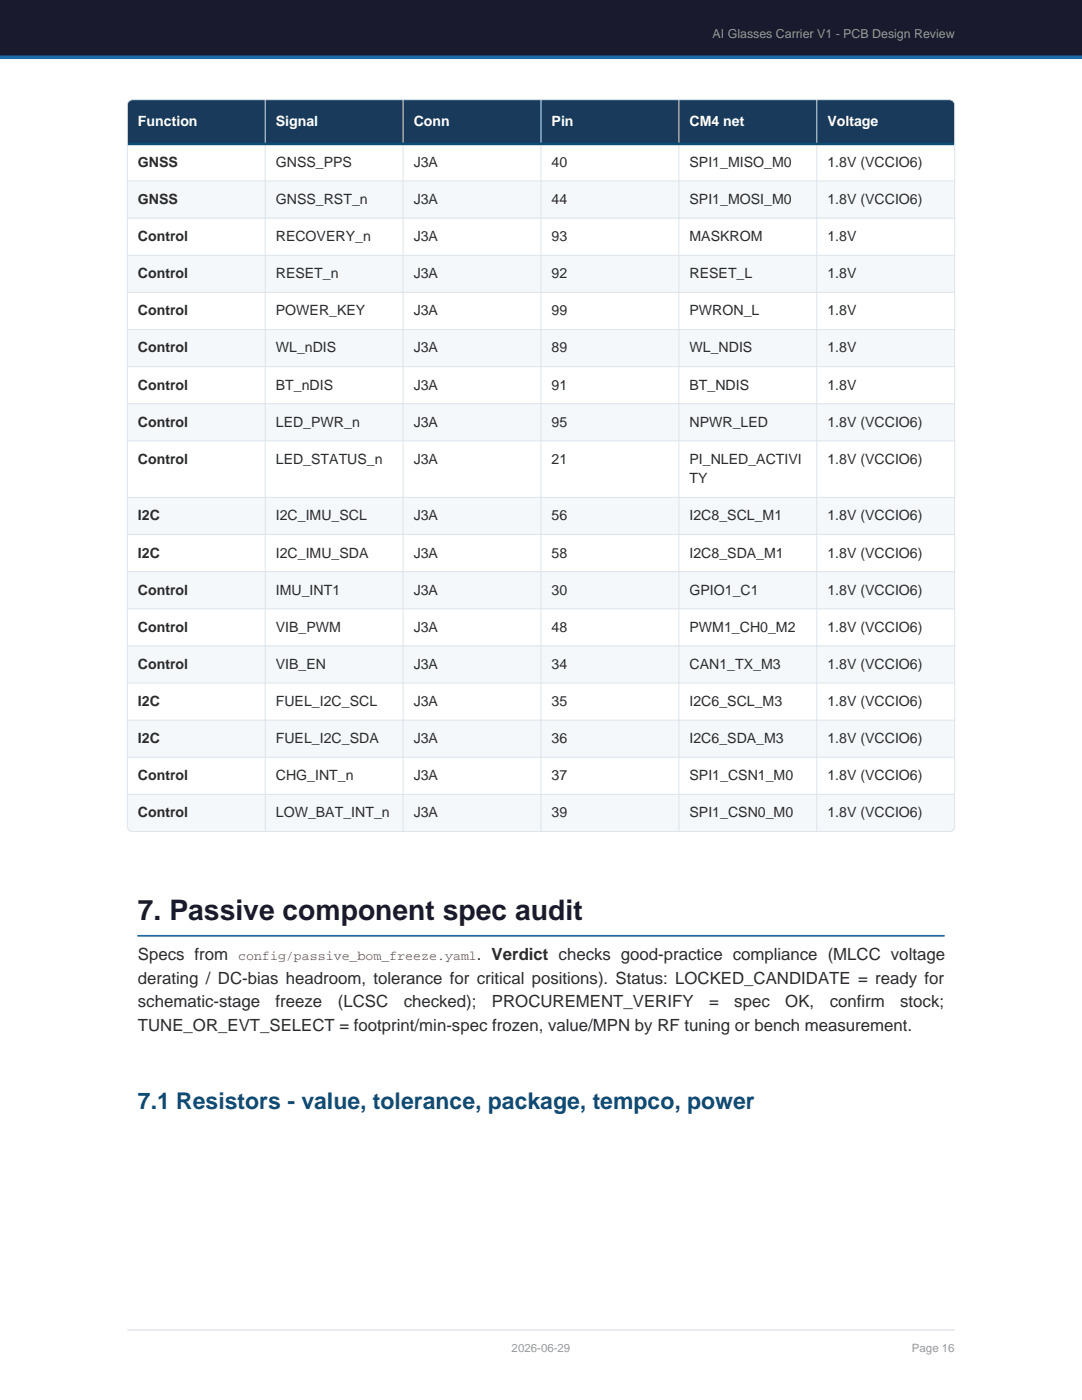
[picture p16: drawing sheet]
<svg xmlns="http://www.w3.org/2000/svg" width="216mm" height="279mm" viewBox="0 0 216 279" stroke-linecap="round" stroke-linejoin="round" font-family="sans-serif">
<defs><g id="words">
<text font-size="5.6" fill="#1a1a2e" x="27.5" y="183.6">7. Passive component spec audit</text>
<text font-size="4.6" fill="#0f4c75" x="27.5" y="221.3">7.1 Resistors - value, tolerance, package, tempco, power</text>
<g font-size="3.4" fill="#2c2c2c">
<text x="27.5" y="191.5">Specs from</text>
<text x="95.2" y="191.5">. Verdict checks good-practice compliance (MLCC voltage</text>
<text x="27.5" y="196.3">derating / DC-bias headroom, tolerance for critical positions). Status: LOCKED_CANDIDATE = ready for</text>
<text x="27.5" y="201">schematic-stage</text>
<text x="55" y="201">freeze</text>
<text x="67.4" y="201">(LCSC</text>
<text x="80.6" y="201">checked);</text>
<text x="98.2" y="201">PROCUREMENT_VERIFY</text>
<text x="141.5" y="201">=</text>
<text x="146.5" y="201">spec</text>
<text x="156.7" y="201">OK,</text>
<text x="165.6" y="201">confirm</text>
<text x="179.6" y="201">stock;</text>
<text x="27.5" y="205.8">TUNE_OR_EVT_SELECT = footprint/min-spec frozen, value/MPN by RF tuning or bench measurement.</text>
</g>
<g font-size="2.8" fill="#fff">
<text x="27.5" y="25.2">Function</text>
<text x="55" y="25.2">Signal</text>
<text x="82.5" y="25.2">Conn</text>
<text x="110.1" y="25.2">Pin</text>
<text x="137.6" y="25.2">CM4 net</text>
<text x="165.1" y="25.2">Voltage</text>
</g>
<g font-size="2.8" fill="#2c2c2c">
<text x="27.5" y="33.3">GNSS</text>
<text x="55" y="33.3">GNSS_PPS</text>
<text x="82.5" y="33.3">J3A</text>
<text x="110.1" y="33.3">40</text>
<text x="137.6" y="33.3">SPI1_MISO_M0</text>
<text x="165.1" y="33.3">1.8V (VCCIO6)</text>
<text x="27.5" y="40.7">GNSS</text>
<text x="55" y="40.7">GNSS_RST_n</text>
<text x="82.5" y="40.7">J3A</text>
<text x="110.1" y="40.7">44</text>
<text x="137.6" y="40.7">SPI1_MOSI_M0</text>
<text x="165.1" y="40.7">1.8V (VCCIO6)</text>
<text x="27.5" y="48.1">Control</text>
<text x="55" y="48.1">RECOVERY_n</text>
<text x="82.5" y="48.1">J3A</text>
<text x="110.1" y="48.1">93</text>
<text x="137.6" y="48.1">MASKROM</text>
<text x="165.1" y="48.1">1.8V</text>
<text x="27.5" y="55.5">Control</text>
<text x="55" y="55.5">RESET_n</text>
<text x="82.5" y="55.5">J3A</text>
<text x="110.1" y="55.5">92</text>
<text x="137.6" y="55.5">RESET_L</text>
<text x="165.1" y="55.5">1.8V</text>
<text x="27.5" y="62.9">Control</text>
<text x="55" y="62.9">POWER_KEY</text>
<text x="82.5" y="62.9">J3A</text>
<text x="110.1" y="62.9">99</text>
<text x="137.6" y="62.9">PWRON_L</text>
<text x="165.1" y="62.9">1.8V</text>
<text x="27.5" y="70.3">Control</text>
<text x="55" y="70.3">WL_nDIS</text>
<text x="82.5" y="70.3">J3A</text>
<text x="110.1" y="70.3">89</text>
<text x="137.6" y="70.3">WL_NDIS</text>
<text x="165.1" y="70.3">1.8V</text>
<text x="27.5" y="77.8">Control</text>
<text x="55" y="77.8">BT_nDIS</text>
<text x="82.5" y="77.8">J3A</text>
<text x="110.1" y="77.8">91</text>
<text x="137.6" y="77.8">BT_NDIS</text>
<text x="165.1" y="77.8">1.8V</text>
<text x="27.5" y="85.2">Control</text>
<text x="55" y="85.2">LED_PWR_n</text>
<text x="82.5" y="85.2">J3A</text>
<text x="110.1" y="85.2">95</text>
<text x="137.6" y="85.2">NPWR_LED</text>
<text x="165.1" y="85.2">1.8V (VCCIO6)</text>
<text x="27.5" y="92.6">Control</text>
<text x="55" y="92.6">LED_STATUS_n</text>
<text x="82.5" y="92.6">J3A</text>
<text x="110.1" y="92.6">21</text>
<text x="137.6" y="92.6">PI_NLED_ACTIVI</text>
<text x="165.1" y="92.6">1.8V (VCCIO6)</text>
<text x="137.6" y="96.4">TY</text>
<text x="27.5" y="103.9">I2C</text>
<text x="55" y="103.9">I2C_IMU_SCL</text>
<text x="82.5" y="103.9">J3A</text>
<text x="110.1" y="103.9">56</text>
<text x="137.6" y="103.9">I2C8_SCL_M1</text>
<text x="165.1" y="103.9">1.8V (VCCIO6)</text>
<text x="27.5" y="111.3">I2C</text>
<text x="55" y="111.3">I2C_IMU_SDA</text>
<text x="82.5" y="111.3">J3A</text>
<text x="110.1" y="111.3">58</text>
<text x="137.6" y="111.3">I2C8_SDA_M1</text>
<text x="165.1" y="111.3">1.8V (VCCIO6)</text>
<text x="27.5" y="118.7">Control</text>
<text x="55" y="118.7">IMU_INT1</text>
<text x="82.5" y="118.7">J3A</text>
<text x="110.1" y="118.7">30</text>
<text x="137.6" y="118.7">GPIO1_C1</text>
<text x="165.1" y="118.7">1.8V (VCCIO6)</text>
<text x="27.5" y="126.1">Control</text>
<text x="55" y="126.1">VIB_PWM</text>
<text x="82.5" y="126.1">J3A</text>
<text x="110.1" y="126.1">48</text>
<text x="137.6" y="126.1">PWM1_CH0_M2</text>
<text x="165.1" y="126.1">1.8V (VCCIO6)</text>
<text x="27.5" y="133.5">Control</text>
<text x="55" y="133.5">VIB_EN</text>
<text x="82.5" y="133.5">J3A</text>
<text x="110.1" y="133.5">34</text>
<text x="137.6" y="133.5">CAN1_TX_M3</text>
<text x="165.1" y="133.5">1.8V (VCCIO6)</text>
<text x="27.5" y="140.9">I2C</text>
<text x="55" y="140.9">FUEL_I2C_SCL</text>
<text x="82.5" y="140.9">J3A</text>
<text x="110.1" y="140.9">35</text>
<text x="137.6" y="140.9">I2C6_SCL_M3</text>
<text x="165.1" y="140.9">1.8V (VCCIO6)</text>
<text x="27.5" y="148.3">I2C</text>
<text x="55" y="148.3">FUEL_I2C_SDA</text>
<text x="82.5" y="148.3">J3A</text>
<text x="110.1" y="148.3">36</text>
<text x="137.6" y="148.3">I2C6_SDA_M3</text>
<text x="165.1" y="148.3">1.8V (VCCIO6)</text>
<text x="27.5" y="155.7">Control</text>
<text x="55" y="155.7">CHG_INT_n</text>
<text x="82.5" y="155.7">J3A</text>
<text x="110.1" y="155.7">37</text>
<text x="137.6" y="155.7">SPI1_CSN1_M0</text>
<text x="165.1" y="155.7">1.8V (VCCIO6)</text>
<text x="27.5" y="163.1">Control</text>
<text x="55" y="163.1">LOW_BAT_INT_n</text>
<text x="82.5" y="163.1">J3A</text>
<text x="110.1" y="163.1">39</text>
<text x="137.6" y="163.1">SPI1_CSN0_M0</text>
<text x="165.1" y="163.1">1.8V (VCCIO6)</text>
</g>
<text font-size="2.6" fill="#c0392b" x="47.5" y="191.5">config/passive_bom_freeze.yaml</text>
<text font-size="2.5" fill="#89a" x="142.2" y="7.6">AI Glasses Carrier V1 - PCB Design Review</text>
<g font-size="2.3" fill="#999">
<text x="102.1" y="269.7">2026-06-29</text>
<text x="182" y="269.7">Page 16</text>
</g>
</g></defs>
<path d="M0 0h215.9v11.4h-215.9z" fill-rule="evenodd" fill="#1a1a2e"/>
<path d="M0 11.4h215.9" fill="none" stroke="#1b6ca8" stroke-width=".71" stroke-linecap="butt"/>
<path d="M25.4 265.4h165.1" fill="none" stroke="#d0d8e0" stroke-width=".2"/>
<path d="M25.4 19.9h165.1v8.8h-165.1z" fill-rule="evenodd" fill="#1a3a5c"/>
<g fill="#f4f8fb">
<path d="M25.4 36.1h165.1v7.4h-165.1z" fill-rule="evenodd"/>
<path d="M25.4 50.9h165.1v7.4h-165.1z" fill-rule="evenodd"/>
<path d="M25.4 65.8h165.1v7.4h-165.1z" fill-rule="evenodd"/>
<path d="M25.4 80.6h165.1v7.4h-165.1z" fill-rule="evenodd"/>
<path d="M25.4 99.3h165.1v7.4h-165.1z" fill-rule="evenodd"/>
<path d="M25.4 114.1h165.1v7.4h-165.1z" fill-rule="evenodd"/>
<path d="M25.4 128.9h165.1v7.4h-165.1z" fill-rule="evenodd"/>
<path d="M25.4 143.7h165.1v7.4h-165.1z" fill-rule="evenodd"/>
<path d="M25.4 158.5h165.1v7.4h-165.1z" fill-rule="evenodd"/>
</g>
<g fill="none" stroke="#dde4ea" stroke-width=".2">
<path d="M52.9 19.9v146M80.4 19.9v146M107.9 19.9v146M135.5 19.9v146M163 19.9v146M25.4 28.7v-7.7l.3-.8 .8-.3h162.9l.8 .3 .3 .8v7.7M25.4 28.7v136.2l.3 .7 .8 .3h162.9l.8-.3 .3-.7v-136.2M25.4 28.7h165.1M25.4 36.1h165.1M25.4 43.5h165.1M25.4 50.9h165.1M25.4 58.3h165.1"/>
<path d="M25.4 65.8h165.1M25.4 73.2h165.1M25.4 80.6h165.1M25.4 88h165.1M25.4 99.3h165.1M25.4 106.7h165.1M25.4 114.1h165.1M25.4 121.5h165.1M25.4 128.9h165.1M25.4 136.3h165.1M25.4 143.7h165.1M25.4 151.1h165.1"/>
<path d="M25.4 158.5h165.1"/>
</g>
<path d="M25.4 28.7h165.1" fill="none" stroke="#0f4c75" stroke-width=".53"/>
<path d="M27.5 186.8h160.9" fill="none" stroke="#1b6ca8" stroke-width=".35"/>
<use href="#words"/>
</svg>
